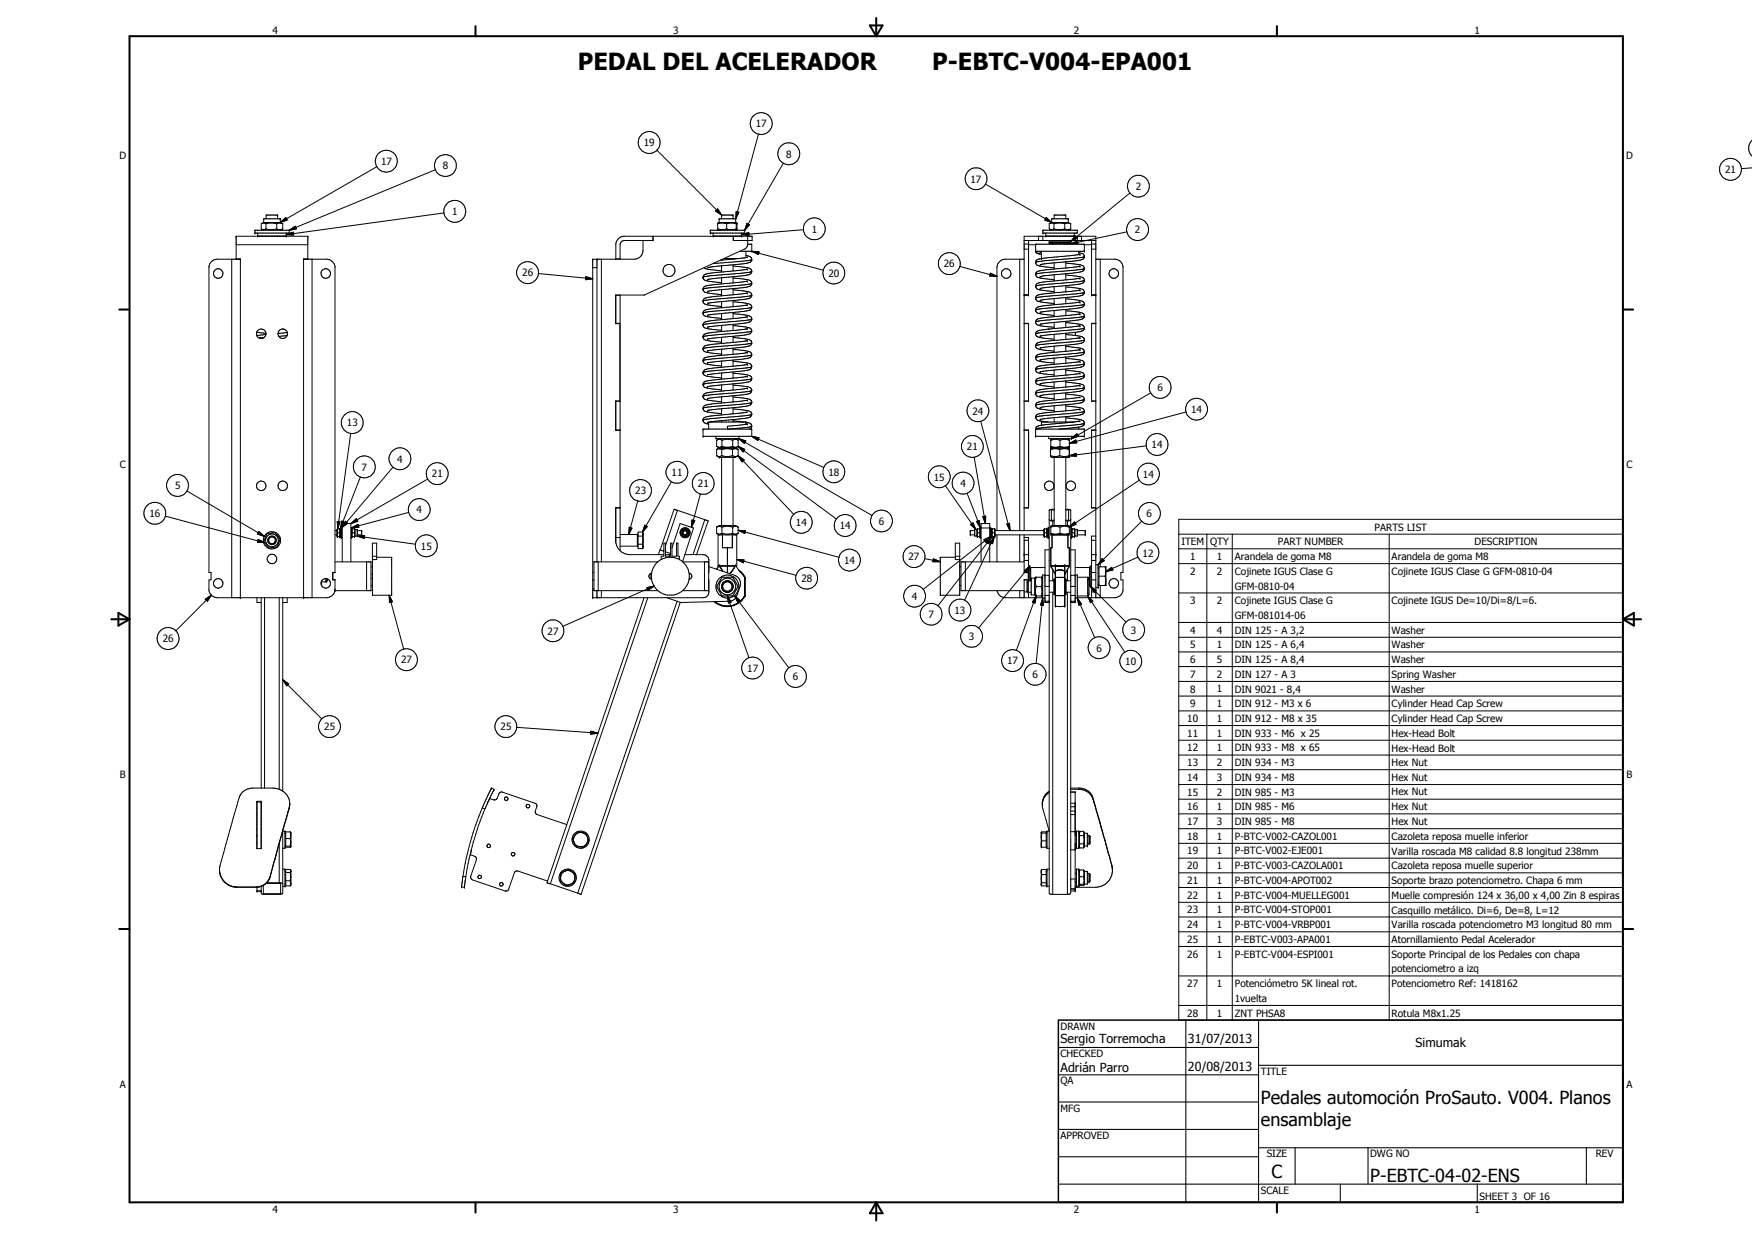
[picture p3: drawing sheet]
<svg xmlns="http://www.w3.org/2000/svg" width="420mm" height="297mm" viewBox="0 0 420 297" stroke-linecap="round" stroke-linejoin="round" font-family="sans-serif">
<defs><g id="words">
<g font-size="5.7">
<text x="138.6" y="16.7">PEDAL DEL ACELERADOR</text>
<text x="223.6" y="16.7">P-EBTC-V004-EPA001</text>
</g>
<g font-size="4.3">
<text x="302.4" y="264.8">Pedales automoción ProSauto. V004. Planos</text>
<text x="302.4" y="269.9">ensamblaje</text>
<text x="304.9" y="282.4">C</text>
<text x="328.6" y="283.3">P-EBTC-04-02-ENS</text>
</g>
<g font-size="3">
<text x="254.3" y="250">Sergio Torremocha</text>
<text x="284.9" y="250.1">31/07/2013</text>
<text x="339.5" y="251.1">Simumak</text>
<text x="254.3" y="257.1">Adrián Parro</text>
<text x="284.9" y="256.7">20/08/2013</text>
</g>
<g font-size="2.4">
<text x="65.4" y="8">4</text>
<text x="161.4" y="8">3</text>
<text x="257.5" y="8">2</text>
<text x="353.6" y="8">1</text>
<text x="154.4" y="35.1">19</text>
<text x="181.3" y="30.5">17</text>
<text x="28.7" y="38">D</text>
<text x="91.4" y="39.5">17</text>
<text x="106.2" y="40.6">8</text>
<text x="188.5" y="37.8">8</text>
<text x="390" y="38">D</text>
<text x="413.7" y="41.5">21</text>
<text x="232.8" y="43.8">17</text>
<text x="272.4" y="45.6">2</text>
<text x="108.4" y="51.6">1</text>
<text x="194.7" y="55.8">1</text>
<text x="272.1" y="56">2</text>
<text x="226.3" y="64.1">26</text>
<text x="125.3" y="66.3">26</text>
<text x="198.7" y="66.4">20</text>
<text x="277.6" y="93.8">6</text>
<text x="233.2" y="99.4">24</text>
<text x="285.7" y="99">14</text>
<text x="83.2" y="102.2">13</text>
<text x="231.9" y="107.9">21</text>
<text x="276.2" y="107.5">14</text>
<text x="28.8" y="112.2">C</text>
<text x="86.7" y="112.8">7</text>
<text x="95.3" y="110.9">4</text>
<text x="390" y="112.2">C</text>
<text x="42" y="117.3">5</text>
<text x="103.6" y="114.5">21</text>
<text x="152.3" y="118.5">23</text>
<text x="161" y="114.1">11</text>
<text x="167.4" y="116.8">21</text>
<text x="198.7" y="114">18</text>
<text x="223.9" y="115.2">15</text>
<text x="230.3" y="116.7">4</text>
<text x="274.1" y="114.6">14</text>
<text x="35.8" y="124">16</text>
<text x="99.9" y="123.1">4</text>
<text x="210.7" y="125.9">6</text>
<text x="275" y="124">6</text>
<text x="101" y="131.7">15</text>
<text x="190.9" y="126.2">14</text>
<text x="201.4" y="126.9">14</text>
<text x="283.3" y="130.7">ITEM</text>
<text x="290.2" y="130.7">QTY</text>
<text x="306.5" y="130.7">PART NUMBER</text>
<text x="329.6" y="127.2">PARTS LIST</text>
<text x="353.6" y="130.7">DESCRIPTION</text>
<text x="202.4" y="135.2">14</text>
<text x="217.9" y="134.4">27</text>
<text x="274" y="133.4">12</text>
<text x="285.4" y="134.2">1</text>
<text x="285.4" y="137.8">2</text>
<text x="291.8" y="134.2">1</text>
<text x="291.8" y="137.8">2</text>
<text x="296.1" y="134.3">Arandela de goma M8</text>
<text x="296.1" y="137.8">Cojinete IGUS Clase G</text>
<text x="333.7" y="134.3">Arandela de goma M8</text>
<text x="333.7" y="137.8">Cojinete IGUS Clase G GFM-0810-04</text>
<text x="192.2" y="139.6">28</text>
<text x="218.7" y="143.8">4</text>
<text x="296.1" y="141.4">GFM-0810-04</text>
<text x="222.7" y="148.2">7</text>
<text x="228.9" y="147.2">13</text>
<text x="285.4" y="144.9">3</text>
<text x="291.8" y="144.9">2</text>
<text x="296.1" y="144.9">Cojinete IGUS Clase G</text>
<text x="296.1" y="148.4">GFM-081014-06</text>
<text x="333.7" y="144.9">Cojinete IGUS De=10/Di=8/L=6.</text>
<text x="39" y="154">26</text>
<text x="131.3" y="152.1">27</text>
<text x="232.4" y="153.5">3</text>
<text x="271.2" y="151.9">3</text>
<text x="285.4" y="151.9">4</text>
<text x="285.4" y="155.4">5</text>
<text x="291.8" y="151.9">4</text>
<text x="291.8" y="155.4">1</text>
<text x="296.1" y="151.9">DIN 125 - A 3,2</text>
<text x="296.1" y="155.4">DIN 125 - A 6,4</text>
<text x="333.7" y="151.9">Washer</text>
<text x="333.7" y="155.4">Washer</text>
<text x="96.2" y="159">27</text>
<text x="179.2" y="161">17</text>
<text x="241.5" y="159.3">17</text>
<text x="262.9" y="156.2">6</text>
<text x="269.9" y="159.4">10</text>
<text x="285.4" y="159">6</text>
<text x="291.8" y="158.9">5</text>
<text x="296.1" y="159">DIN 125 - A 8,4</text>
<text x="333.7" y="159">Washer</text>
<text x="190.1" y="163.1">6</text>
<text x="247.6" y="162.6">6</text>
<text x="285.4" y="162.5">7</text>
<text x="285.4" y="166">8</text>
<text x="291.8" y="162.5">2</text>
<text x="291.8" y="166">1</text>
<text x="296.1" y="162.5">DIN 127 - A 3</text>
<text x="296.1" y="166">DIN 9021 - 8,4</text>
<text x="333.7" y="162.5">Spring Washer</text>
<text x="333.7" y="166">Washer</text>
<text x="284.7" y="173.1">10</text>
<text x="285.4" y="169.5">9</text>
<text x="291.8" y="169.5">1</text>
<text x="291.8" y="173.1">1</text>
<text x="296.1" y="169.5">DIN 912 - M3 x 6</text>
<text x="296.1" y="173.1">DIN 912 - M8 x 35</text>
<text x="333.7" y="169.6">Cylinder Head Cap Screw</text>
<text x="333.7" y="173.1">Cylinder Head Cap Screw</text>
<text x="77.7" y="175.1">25</text>
<text x="120" y="175.1">25</text>
<text x="284.7" y="176.6">11</text>
<text x="291.8" y="176.6">1</text>
<text x="296.1" y="176.6">DIN 933 - M6 x 25</text>
<text x="333.7" y="176.7">Hex-Head Bolt</text>
<text x="284.7" y="180.1">12</text>
<text x="284.7" y="183.7">13</text>
<text x="291.8" y="180.1">1</text>
<text x="291.8" y="183.7">2</text>
<text x="296.1" y="180.1">DIN 933 - M8 x 65</text>
<text x="296.1" y="183.7">DIN 934 - M3</text>
<text x="333.7" y="180.2">Hex-Head Bolt</text>
<text x="333.7" y="183.6">Hex Nut</text>
<text x="28.8" y="186.5">B</text>
<text x="284.7" y="187.2">14</text>
<text x="284.7" y="190.8">15</text>
<text x="291.8" y="187.2">3</text>
<text x="291.8" y="190.8">2</text>
<text x="296.1" y="187.2">DIN 934 - M8</text>
<text x="296.1" y="190.8">DIN 985 - M3</text>
<text x="333.7" y="187.2">Hex Nut</text>
<text x="333.7" y="190.7">Hex Nut</text>
<text x="390.1" y="186.5">B</text>
<text x="284.7" y="194.3">16</text>
<text x="284.7" y="197.8">17</text>
<text x="291.8" y="194.3">1</text>
<text x="291.8" y="197.8">3</text>
<text x="296.1" y="194.3">DIN 985 - M6</text>
<text x="296.1" y="197.8">DIN 985 - M8</text>
<text x="333.7" y="194.2">Hex Nut</text>
<text x="333.7" y="197.8">Hex Nut</text>
<text x="284.7" y="201.3">18</text>
<text x="291.8" y="201.3">1</text>
<text x="296.1" y="201.3">P-BTC-V002-CAZOL001</text>
<text x="333.7" y="201.3">Cazoleta reposa muelle inferior</text>
<text x="284.7" y="204.9">19</text>
<text x="284.7" y="208.4">20</text>
<text x="291.8" y="204.9">1</text>
<text x="291.8" y="208.4">1</text>
<text x="296.1" y="204.9">P-BTC-V002-EJE001</text>
<text x="296.1" y="208.4">P-BTC-V003-CAZOLA001</text>
<text x="333.7" y="204.9">Varilla roscada M8 calidad 8.8 longitud 238mm</text>
<text x="333.7" y="208.4">Cazoleta reposa muelle superior</text>
<text x="284.7" y="211.9">21</text>
<text x="284.7" y="215.4">22</text>
<text x="291.8" y="211.9">1</text>
<text x="291.8" y="215.4">1</text>
<text x="296.1" y="211.9">P-BTC-V004-APOT002</text>
<text x="296.1" y="215.4">P-BTC-V004-MUELLEG001</text>
<text x="333.7" y="212">Soporte brazo potenciometro. Chapa 6 mm</text>
<text x="333.7" y="215.6">Muelle compresión 124 x 36,00 x 4,00 Zin 8 espiras</text>
<text x="284.7" y="219">23</text>
<text x="291.8" y="219">1</text>
<text x="296.1" y="219">P-BTC-V004-STOP001</text>
<text x="333.7" y="219.1">Casquillo metálico. Di=6, De=8, L=12</text>
<text x="284.7" y="222.5">24</text>
<text x="284.7" y="226.1">25</text>
<text x="291.8" y="222.5">1</text>
<text x="291.8" y="226.1">1</text>
<text x="296.1" y="222.5">P-BTC-V004-VRBP001</text>
<text x="296.1" y="226.1">P-EBTC-V003-APA001</text>
<text x="333.7" y="222.5">Varilla roscada potenciometro M3 longitud 80 mm</text>
<text x="333.7" y="226.1">Atornillamiento Pedal Acelerador</text>
<text x="284.7" y="229.6">26</text>
<text x="291.8" y="229.6">1</text>
<text x="296.1" y="229.6">P-EBTC-V004-ESPI001</text>
<text x="333.7" y="229.6">Soporte Principal de los Pedales con chapa</text>
<text x="333.7" y="233.1">potenciometro a izq</text>
<text x="284.7" y="236.6">27</text>
<text x="291.8" y="236.6">1</text>
<text x="296.1" y="236.7">Potenciómetro 5K lineal rot.</text>
<text x="333.7" y="236.6">Potenciometro Ref: 1418162</text>
<text x="284.7" y="243.7">28</text>
<text x="291.8" y="243.7">1</text>
<text x="296.1" y="240.3">1vuelta</text>
<text x="296.1" y="243.7">ZNT PHSA8</text>
<text x="333.7" y="243.7">Rotula M8x1.25</text>
<text x="254.3" y="246.8">DRAWN</text>
<text x="254.3" y="253.4">CHECKED</text>
<text x="302.4" y="257.7">TITLE</text>
<text x="28.8" y="260.7">A</text>
<text x="254.3" y="260">QA</text>
<text x="390" y="260.7">A</text>
<text x="254.3" y="266.5">MFG</text>
<text x="254.3" y="273.1">APPROVED</text>
<text x="303.8" y="277.5">SIZE</text>
<text x="328.6" y="277.5">DWG NO</text>
<text x="382.7" y="277.4">REV</text>
<text x="302.4" y="286.2">SCALE</text>
<text x="354.8" y="287.7">SHEET 3 OF 16</text>
<text x="65.4" y="290.7">4</text>
<text x="161.4" y="290.7">3</text>
<text x="257.5" y="290.7">2</text>
<text x="353.6" y="290.7">1</text>
</g>
</g></defs>
<g fill="none" stroke="#000" stroke-width=".24">
<path d="M90.4 40l-23.2 13.3M157.5 36l15.5 15.6M181.9 32.1l-5.5 20.4M187.9 39.1l-9.3 16.1M420.2 33.6a2.61 2.61 0 0 0 0 3.9M56.6 56.6h.1M56.6 56.6v5.5M56.6 58.7h17.2M56.6 56.6h17.2M61.1 55.2h.1M61.1 55.9h.1M61.1 55.2h8.3"/>
<path d="M61.1 55.2v.7M61.8 56.6h.1M61.8 56.6h6.9M61.8 55.9v.7M62.7 53.6l.6-.1 .5 .1M62.7 54.9l.5 .3M63.2 53.3l-.6 .3 .1 1.3M63.2 53.3h4M63.8 53.6v1.3M63.8 53.6l1-.1 1.6 .1M63.8 54.9l-.6 .2-.5-.2M63.8 54.9l1.3 .2 1.3-.2"/>
<path d="M63.8 56.6h.1M66.4 53.6v1.3M66.4 54.9l.7 .2 .6-.2M66.6 51.6h.1M66.6 51.6h-2.8v.9M66.6 51.6v.9M66.6 56.6h.1M67.2 53.3l1.3-1.1 .4 .5zM67.2 52.5h.1M67.2 53.3h.1M67.2 53.3l.6 .3-.1 1.3M67.2 52.5h-4v.8"/>
<path d="M67.2 52.5v.8M67.7 53.6l-.8-.1-.5 .1M67.7 54.9l-.5 .3M68.7 56.3l1.6-.6 .1 .6zM68.7 56.6h.1M68.7 55.9v.7M69.4 55.2l1.4-1 .3 .7zM69.4 55.2v.7h-8.3M73.8 56.6h.1M73.8 56.6v5.5M104.4 40.7l-35 14.5M106.5 51.1l-37.8 5.2"/>
<path d="M154.2 57.7v2.4a2.14 2.14 0 0 1-2.1 2h-10M156.6 56.6v1.1h-6.8l-.6 .1-.5 .9v3.4M170.3 55.2h.1M170.3 55.9h.1M170.3 55.2h8.3M170.3 55.2v.7M171 56.6h.1M171 56.6h6.9M171 55.9v.7M171.6 50.6l.5-.5 .9 1.5zM172.1 50.1l.9 1.5-1.4-1zM172.1 53.6l.8-.1 1.4 .1"/>
<path d="M172.1 54.9l1.1 .2 1.1-.2M172.1 54.9l.1 .1M172.1 53.6v1.3M172.2 55h.1M172.2 53.5h.1M172.2 53.5l-.1 .1M172.2 55l.3 .2M172.5 52.5h.1M172.5 53.3h.1M172.5 52.5h3.9M172.5 53.3h3.9M172.5 52.5v.8"/>
<path d="M172.5 53.3l-.3 .2M173 51.6h2.8M173 51.6v.9M173 56.6h.1M174.3 53.6l.9-.1 1.4 .1M174.3 54.9l1.1 .2 1.2-.2M174.3 53.6v1.3M175.8 51.6h.1M175.8 51.6v.9M175.8 56.6h.1M175.8 56.6v1.1h4.6v-1.1h-30.9a2.1 2.1 0 0 0-1.8 1.8v3.7M175.9 56.6v1.1"/>
<path d="M176.4 52.5h.1M176.4 53.3h.1M176.4 52.5v.8M176.4 53.3l.3 .2M176.6 50.7l.6 .2-.8 1.6zM176.6 54.9v.1M176.6 53.6v1.3M176.6 53.6h.1M176.6 55l.1 .1M176.7 53.5h.1M176.7 53.5l-.1 .1M176.7 53.5v1.5h-.1"/>
<path d="M176.7 55.1l-.3 .1M176.7 55v.1M176.7 53.6h.1M177.9 56.3l1.7-.5v.6zM177.9 56.6h.1M177.9 55.9v.7M178.6 55.2v.7h-8.3M179.1 53.6l.6 .3-1.1 1.3zM179.3 56.6v2.1l-.6 .9-24.2 11.1h-6.8l-.1 6.9h1.1M179.3 58.5h1v1.7M192.7 55.1l-14.8 1.2M236.3 44.2l15.9 9.1"/>
<path d="M245.6 57.7h17.2M245.6 59.7h1.1M245.6 58.5h1.1M246.7 58.7h1.7M246.7 57.7v13.1h-1.1M248.4 58.5h.1M248.4 58.5h11.6M248.4 58.5v1.7M249 56.6v1.1M250.1 55.2h.1M250.1 55.9h.1M250.1 55.2h8.2v.7h-8.2"/>
<path d="M250.1 55.2v.7M250.1 56.6v1.1M250.8 56.6h.1M250.8 56.6h6.8M250.8 55.9v.7M250.9 52.2l1.3 1.1-1.6-.6zM251.6 58.1h5.2M251.7 54.9l.5 .3M252.2 53.3h4M252.2 53.3l-.5 .3M252.3 58.4l.1 .1M252.4 58.5h.1"/>
<path d="M252.5 57.7h-.1M252.6 53.6l-.6-.1-.4 .1v1.3l.6 .2 .6-.2M252.6 53.6h.1M252.7 53.6h.1M252.8 53.6l1-.1 1.5 .1M252.8 54.9l1.2 .2 1.3-.2M252.8 53.6v1.3M252.8 52.5v-.9h2.8v.9M252.8 56.6h.1M255.3 54.9l.8 .2 .6-.2M255.3 53.6v1.3M255.6 56.6h.1"/>
<path d="M255.9 57.7h.2M256.1 58.4l-.2 .1M256.2 52.5h.1M256.2 53.3h.1M256.2 52.5h-4v.8M256.2 53.3l.6 .3-.1 1.3M256.2 52.5v.8M256.7 53.6l-.8-.1-.6 .1M256.7 54.9l-.5 .3M256.8 58.4l1.6-.7 .1 .7zM257.2 58.3l-.4 .1M257.4 57.6l.9-.5-.4-.5-.9 1.1"/>
<path d="M257.6 56.6h.1M257.6 55.9v.7M257.8 58l.6-.3 .1 .7h-6.9v-.7h5.2v.7M257.9 56.6l.4 .5-1.5 .8zM258.3 56.6v1.1M259.4 56.6h.1M259.4 57.7h.1M259.4 56.6v1.1M260 58.5h.1M260 58.7h1.8M260 58.5v1.7M261.8 57.7v13.1h1"/>
<path d="M261.8 59.7h1M261.8 58.5h1M270.2 55.6l-12.8 2.7M271 46.3l-13.9 11.4M420.2 40.2l-2.6 .2M55.6 62.1v81.2M56.6 62.1h1v81.2M57.6 62.1h.1M57.6 62.1h-5.7a2.04 2.04 0 0 0-1.8 1.8v73.3h.5v1.8h-.5v2.5l.3 .8 .3 .4M61.5 79.7l2.3 .2M67.8 78.9a1.14 1.14 0 0 1 1 1.6 1.14 1.14 0 0 1-2 .1M67.8 78.9a1.2 1.2 0 0 0-1 1.7"/>
<path d="M67.8 78.9h.3M68.9 79.7l-2.2 .2M72.8 62.1h.1M72.8 62.1h5.8a2.1 2.1 0 0 1 1.7 1.8v73.4h-.5v1.7h.5v2.6M73.8 62.1h-1v81.2M74.8 62.1v81.2M129.1 65.6l13 1.2M140.5 66.3l1.6 .5-1.7 .3zM142.1 62.1h.1M142.1 62.1v81.2M142.1 64.2h1.1M143.2 62.1h.1"/>
<path d="M143.2 62.1v72.6M144.2 62.1v72.6M147.7 62.1h1M147.7 77.5h1M147.7 70.8h1M148.7 70.7v61.3M168.6 77.9h.1M168.6 75.1h.1M168.6 72.2h.1M168.6 69.3h.1M168.6 66.5h.1M168.8 64.2l1.1 .4 3.1 .3"/>
<path d="M169.7 67h.1M169.7 69.9h.1M169.7 72.7h.1M169.7 75.6h.1M169.7 78.4h.1M169.7 64.1v.1M173 62.4h-.2M173 62.2v.2M173 63.8v1.4M173 66.6v1.5M173 69.5v1.4M173 72.3v1.5"/>
<path d="M173 75.1v1.5M173 78v1.5M175.8 63.5l-6.1 .7M175.8 63.8h.4a10.7 10.7 0 0 1 3.9 .8 1.04 1.04 0 0 1-.1 1.1 1.04 1.04 0 0 1-1.1 .3l-9.2 1M175.8 62v.1M175.8 63.5v1.4M175.8 66.3v1.5M175.8 69.2v1.5M175.8 72.1v1.4M175.8 74.9v1.5M175.8 77.8v1.4M175.8 66.6l.7 .1a8.9 8.9 0 0 1 3.6 .7l.2 .5"/>
<path d="M175.8 69.5l3.6 .4 .7 .4 .2 .5M175.8 72.3l.4 .1a10.7 10.7 0 0 1 3.9 .8l.2 .5M175.8 75.2l.7 .1a8.9 8.9 0 0 1 3.6 .7l.2 .5M175.8 78.1h.4a10.7 10.7 0 0 1 3.9 .8l.2 .5M176.7 62l-3.7 .4M177.1 62h-.2M177.4 60.2h2.9M178.9 61.3h.3a.9 .9 0 0 1 1.1 1 .9 .9 0 0 1-1.1 .8l-3.4 .4M178.9 60.2v1.6M178.9 61.8l-1.5 .2h-3.7M179.1 61.7l-.2 .1M179.2 78.8l-2 .3-5.1 .4a6.7 6.7 0 0 0-3.4 .8 .96 .96 0 0 0 1 1.4l3.3 .3"/>
<path d="M179.2 70.2l-8 .9a3 3 0 0 0-2.6 .9 1.23 1.23 0 0 0 1.6 1.2l2.8 .3M179.2 67.4l-9.4 1.1a.93 .93 0 0 0-1.2 .8 .93 .93 0 0 0 1.1 .9l3.3 .4M179.2 73.1l-9.4 1.1a.93 .93 0 0 0-1.2 .8 .93 .93 0 0 0 1.1 .9l3.3 .4M179.2 75.9l-7.1 .8a6.7 6.7 0 0 0-3.4 .8 .92 .92 0 0 0 .1 .9 .92 .92 0 0 0 .9 .4l3.3 .4M179.2 78.8h.1M179.2 75.9h.1M179.2 73.1h.1M179.2 70.2h.1M179.2 67.4h.1M179.2 64.5h.1M179.2 64.5l-8 .9a3 3 0 0 0-2.6 .9 1.23 1.23 0 0 0 1.6 1.1l2.8 .4M180.1 76.6h.1"/>
<path d="M180.2 79.4l-.1 .1M180.2 65.2h-.1M180.2 73.7h.1M180.3 60.2l1.7 .2-.1 .6zM180.3 60.2h.1M180.3 76.5h.1M180.3 70.8h.1M180.3 67.9h.1M180.3 65.1h.1M180.3 62.2h.1M180.3 79.4a1.33 1.33 0 0 1-1.4 .9l-9.2 1M180.3 79.4l-2.2 .4-8.2 .6-1.3 .3"/>
<path d="M180.3 76.5l-1.5 .3-8.3 .7-1.9 .4M180.3 76.5a1.65 1.65 0 0 1-1.8 1l-8.8 .9M180.3 65.1l-1.2 .3-8.6 .7-1.9 .4M180.3 67.9l-1.9 .4-7.2 .6-2.6 .4M180.3 70.8l-2.6 .4-7.2 .6-1.9 .3M180.3 73.7l-3.4 .5-7 .5-1.3 .3M180.3 73.7a1.22 1.22 0 0 1-1.4 .8l-9.2 1.1M180.3 70.8a1.43 1.43 0 0 1-1.6 1l-9 .9M180.3 67.9a.92 .92 0 0 1-.9 .8l-9.7 1.2M180.3 62.2l-1.9 .4-7.4 .6M180.3 60.2l17.1 4.6M230.2 63.9l8.9 2.4"/>
<path d="M237.5 65.5l1.6 .8-1.8-.1zM244.5 62.1v65.1M245.6 70.7h.1M245.6 62.1h-4.7a2.1 2.1 0 0 0-1.8 1.8v63.3M245.6 77.5h1.1v18.6h-1.1M245.6 77.6h1.1M245.6 70.7h1.1M246.7 70.7h.1M248.4 60.2h.1M248.4 74.3h.1M248.4 68.6h.1M248.4 62.9h.1"/>
<path d="M248.4 60.2h11.6M248.4 60.2l.2 .4M248.4 77.1h.1M248.4 60.4l.3 .2M248.5 62.8l-.1 .1M248.5 62.8h.1M248.6 60.6l1.2 .4M249.5 63.5h.1M249.5 66.3h.1M249.5 69.2h.1M249.5 72h.1M249.5 74.8h.1"/>
<path d="M249.5 77.7h.1M249.5 74.8v.1M249.7 60.2a.68 .68 0 0 1-1 .4M249.8 62h.1M249.8 62h-.2a.92 .92 0 0 0-1.1 .5 .92 .92 0 0 0 .3 1.1l.9 .3 3.1 .3M249.8 60.2v1.8M251.7 78.9h-.3M252.8 63v1.5M252.8 65.9v1.5M252.8 68.7v1.5M252.8 71.6v1.5M252.8 74.4v1.5"/>
<path d="M252.8 77.3v1.5M255.6 77.3l3.1 .4a1.09 1.09 0 0 1 1.3 1.3l-.3 .2-.8 .3-9.4 1.1M255.6 74.5h.3a9.4 9.4 0 0 1 4 .8 .95 .95 0 0 1-.1 1 .95 .95 0 0 1-.9 .4l-9.4 1M255.6 68.8h.6a8 8 0 0 1 3.7 .8 .98 .98 0 0 1-1 1.4l-9.4 1M255.6 62.8l-6.1 .7M255.6 63.1l3.1 .3a1.09 1.09 0 0 1 1.3 1.3l-.3 .3-.8 .3-9.4 1M255.6 65.9a12 12 0 0 1 4.3 .8 .95 .95 0 0 1-.1 1 .95 .95 0 0 1-.9 .4l-9.4 1.1M255.6 71.6l.3 .1a10.2 10.2 0 0 1 4 .7 .94 .94 0 0 1-.1 1.1 .94 .94 0 0 1-.9 .3l-9.4 1M255.6 62.8v1.5M255.6 65.6v1.5M255.6 68.5v1.5M255.6 71.3v1.5"/>
<path d="M255.6 74.2v1.5M255.6 77v1.5M255.6 79.9v1.5M255.7 79.9v.3M257.9 79.7l-.1 .7M258.7 60.6l.5 .1a.83 .83 0 0 1 .9 .9 .83 .83 0 0 1-1 .8l-3.5 .4M258.7 60.2v.8M259 78.1h.1M259 75.2h.1M259 72.4h.1M259 69.5h.1M259 66.7h.1"/>
<path d="M259 63.8h.1M259 61h.1M259 63.8l-9.4 1.1a.88 .88 0 0 0-1.2 .6 .88 .88 0 0 0 .8 1.1l3.6 .5M259 78.1l-9.4 1.1a.89 .89 0 0 0-1.2 .7 .89 .89 0 0 0 1 1l3.4 .4M259 75.2l-9.4 1.1a.93 .93 0 0 0-1.1 .4 .93 .93 0 0 0 .2 1.2l1 .2 3.1 .4M259 61l-9.2 1M259 69.5l-9.6 1.1a.86 .86 0 0 0-1.1 .8 .86 .86 0 0 0 .9 .9l3.6 .5M259 72.4l-9.6 1a.88 .88 0 0 0-1 .9 .88 .88 0 0 0 1 .9l3.4 .4M259 66.7l-6.7 .7a6.7 6.7 0 0 0-3.8 .8 1.01 1.01 0 0 0 .2 1.1 1.01 1.01 0 0 0 1 .3l3.1 .3M259.6 79.3h.1M259.9 73l-2.7 .4-7.1 .6-1.7 .3M259.9 67.3l-1.4 .3-9 .7-1.1 .3"/>
<path d="M259.9 75.9h.1M259.9 73h.1M259.9 67.3h.1M259.9 61.6h.1M260 75.8l-1.9 .4-8.6 .7-1.1 .3M260 73h-.1M260 60.2h.1M260 78.7h.1M260 75.8h.1M260 72.9h.1M260 70.1h.1M260 67.2h.1"/>
<path d="M260 64.4h.1M260 61.5h.1M260 61.5l-1.5 .3-8.2 .7-1.8 .3M260 64.4l-.9 .2-9 .8-1.7 .3M260 78.7l-1.7 .3-8.2 .7-1.7 .3M260 70.1l-2.1 .4-7.2 .5-2.3 .5M260 67.2l-.1 .1M261.8 70.7h.1M261.8 77.6h1M261.8 70.7h1M262.8 70.7h.1M262.8 62.1h4.7a1.98 1.98 0 0 1 1.8 1.8v73.3h-.5v1.8h.5l-.1 3a2 2 0 0 1-1.7 1.3h-9.2"/>
<path d="M262.8 77.5h-1v18.6h1M263.9 62.1v73.8M63.3 80.9l-1.2 .1M63.8 80.1a1.15 1.15 0 0 1-1 1 1.15 1.15 0 0 1-1.2-.7M63.8 80.1a1.14 1.14 0 0 0-1.3-1.2 1.14 1.14 0 0 0-.9 1.5M63.8 80.2l-2.2 .2M68.9 80.4l-2.1 .2M148.7 96.2l-1-.1-.1 7.1h1.1M168.6 95h.1M168.6 89.3h.1M168.6 83.6h.1M168.6 80.7h.1"/>
<path d="M168.7 92.1h-.1M169.7 81.3h.1M169.7 84.2h.1M169.7 87h.1M169.7 92.7h.1M169.7 95.5h.1M169.7 98.4h.1M173 80.9v1.4M173 83.7v1.5M173 86.6v1.5M173 89.4v1.5M173 92.3v1.5"/>
<path d="M173 95.1v1.5M173 98v1.5M173 99.5l-.8 .1a7.6 7.6 0 0 0-3.5 .7 .95 .95 0 0 0 .1 1 .95 .95 0 0 0 1 .3l.2 .1M175.8 80.9l.7 .1a8.9 8.9 0 0 1 3.6 .7l.2 .5M175.8 80.6v1.5M175.8 83.5v1.5M175.8 86.3v1.5M175.8 89.2v1.5M175.8 92v1.5M175.8 94.9v1.5M175.8 97.7v1.5M175.8 83.8l1 .1a7.1 7.1 0 0 1 3.3 .7l.2 .5"/>
<path d="M175.8 86.6l.7 .1a6.9 6.9 0 0 1 3.7 .8l.1 .4M175.8 89.5l1.3 .1a5 5 0 0 1 3.1 .7l.1 .5M175.8 92.3l.7 .1a8 8 0 0 1 3.6 .7l.2 .5M175.8 95.2h.7a8.9 8.9 0 0 1 3.6 .8 .82 .82 0 0 1 .1 .9 .82 .82 0 0 1-.8 .4l-9.7 1.1M175.8 98l1.3 .2a5 5 0 0 1 3.1 .7l.1 .5M179.2 95.9l-6.4 .7a8.1 8.1 0 0 0-4.1 .9 1 1 0 0 0 .2 1 1 1 0 0 0 1.1 .3l3 .4M179.2 81.7l-9.6 1a.91 .91 0 0 0-1 1 .91 .91 0 0 0 1.1 .8l3.3 .4M179.2 84.5l-9.4 1.1a.94 .94 0 0 0-1 .4 .94 .94 0 0 0 .1 1.1l1.1 .3 3 .4M179.2 90.2l-9.6 1.1a.88 .88 0 0 0-1 .9 .88 .88 0 0 0 1 .8l3.4 .5M179.2 95.9h.1M179.2 93.1h.1M179.2 90.2h.1"/>
<path d="M179.2 87.4h.1M179.2 84.5h.1M179.2 81.7h.1M179.2 93.1l-6.1 .7a11.4 11.4 0 0 0-4.3 .7 .91 .91 0 0 0 0 1 .91 .91 0 0 0 .9 .4l3.3 .4M179.2 87.4l-9.6 1a.91 .91 0 0 0-1 1 .91 .91 0 0 0 1.1 .8l3.3 .4M179.2 98.8l-6.2 .7M180.1 96.6h.1M180.1 90.8h.1M180.2 99.4h.1M180.2 96.5h.1M180.2 90.8h.1M180.2 96.5l-1.1 .3-9 .7-1.5 .3"/>
<path d="M180.2 99.4l-1.6 .3-8.3 .7-1.7 .3M180.2 87.9v.1M180.2 90.8l-1.1 .3-8.1 .6-2.4 .4M180.2 88l-2.8 .4-7.1 .5-1.7 .4M180.2 87.9h.1M180.3 82.2h.1M180.3 99.4a2.06 2.06 0 0 1-2.1 1l-8.2 .8M180.3 96.5h-.1M180.3 93.6l-1.7 .4-8.3 .7-1.7 .3M180.3 93.6l-.1 .2a1.67 1.67 0 0 1-1.7 .8l-8.8 .9M180.3 82.2l-1.5 .3-7.1 .6-3.1 .5M180.3 85.1l-2.2 .4-7.1 .5-2.4 .4"/>
<path d="M180.3 90.8a1.69 1.69 0 0 1-1.8 .9l-8.8 1M180.3 87.9l-.1 .2a1.22 1.22 0 0 1-1.3 .7l-9.2 1.1M180.3 85.1a1.74 1.74 0 0 1-1.8 .9l-8.8 1M180.3 82.2a1.65 1.65 0 0 1-1.8 1l-8.8 1M248.5 97.1l-.1 .1M248.5 97.1h.1M248.5 91.4h-.1M248.5 91.4h.1M248.5 88.5l-.1 .1M248.5 88.5h.1M248.5 82.8l-.1 .1M248.5 82.8h.1"/>
<path d="M248.5 94.2l-.1 .1M249.5 80.6h.1M249.5 83.4h.1M249.5 86.3h.1M249.5 89.2h.1M249.5 92h.1M249.5 94.9h.1M249.5 97.7h.1M252.8 80.1v1.5M252.8 83v1.5M252.8 85.9v1.4M252.8 88.7v1.5"/>
<path d="M252.8 91.6v1.4M252.8 94.4v1.5M252.8 97.3v1.5M252.8 98.8h-.3a8.8 8.8 0 0 0-3.9 .7 .85 .85 0 0 0-.1 .9 .85 .85 0 0 0 .9 .5l2 .3M255.6 91.6l2.7 .3a1.83 1.83 0 0 1 1.7 .7 1.13 1.13 0 0 1-1.4 1.3l-7.2 .6-1.9 .4M255.6 80.2a12 12 0 0 1 4.3 .8 .95 .95 0 0 1-.1 1 .95 .95 0 0 1-.9 .4l-9.4 1M255.6 88.8l3.1 .3a1.3 1.3 0 0 1 1.3 .8 1.03 1.03 0 0 1-1.1 1l-9.4 1.1M255.6 97.3a12.8 12.8 0 0 1 4.3 .8 .93 .93 0 0 1-.1 1 .93 .93 0 0 1-.9 .4l-9.4 1.1M255.6 94.5a10.4 10.4 0 0 1 4.3 .7 .93 .93 0 0 1-.1 1.1 .93 .93 0 0 1-.9 .3l-9.4 1.1M255.6 83.1l3.1 .3a1.3 1.3 0 0 1 1.3 .8 1.02 1.02 0 0 1-1.1 1l-9.4 1.1M255.6 85.9l2.7 .3a1.83 1.83 0 0 1 1.7 .7 1.13 1.13 0 0 1-1.4 1.2l-9.1 1.1M255.6 82.8v1.4"/>
<path d="M255.6 85.6v1.5M255.6 88.5v1.5M255.6 91.3v1.5M255.6 94.1v1.6M255.6 97v1.5M255.6 99.9v1.3M259 98.1h.1M259 95.2h.1M259 92.4h.1M259 89.5h.1M259 86.7h.1M259 83.8h.1"/>
<path d="M259 80.9h.1M259 83.8l-9.2 1a.98 .98 0 0 0-1.2 .4 .98 .98 0 0 0 .1 1.2l1.2 .3 2.9 .3M259 80.9l-9.4 1.1a.93 .93 0 0 0-1 .4 .93 .93 0 0 0 0 1.1l.9 .3 3.3 .4M259 95.2l-7.4 .8a5.9 5.9 0 0 0-3.1 .7 .95 .95 0 0 0 .1 1 .95 .95 0 0 0 .9 .4l3.3 .4M259 89.5l-6.5 .7a10.7 10.7 0 0 0-3.9 .7 .98 .98 0 0 0 0 1.1 .98 .98 0 0 0 1.1 .4l3.1 .4M259 92.4l-7.7 .8a4.7 4.7 0 0 0-2.8 .7 1.03 1.03 0 0 0 1.2 1.3l3.1 .4M259 86.7l-9.4 1a.89 .89 0 0 0-1.1 .5 .89 .89 0 0 0 .5 1.2l3.8 .5M259 98.1l-6.2 .7M259.7 90.7h-.1M259.7 96.4h-.1M259.9 95.9l-11.4 1.2M259.9 81.6h.1"/>
<path d="M259.9 95.8v.1M259.9 93h.1M260 84.4l-1.7 .3-8.2 .7-1.7 .3M260 90.1l-1.7 .3-7.1 .6-2.7 .4M260 87.2l-1.1 .3-8.6 .7-1.8 .3M260 81.5l-1.5 .3-7.8 .7-2.2 .3M260 87.2h.1M260 95.8h-.1M260 95.8h.1M260 90.1h.1M260 81.5h.1M260 98.6h.1"/>
<path d="M260 90h.1M260 84.4h.1M260 98.6l-1.3 .3-8.2 .7-2.1 .4M260 93l-2.3 .3-7.2 .6-2 .3M276 94.2l-19 11M284.4 98.8l-28 7.5M44.9 117.7l18.5 10.9M84.1 103.9l-3 22.3M86.4 114.3l-4.2 10.9M94.2 112l-11.4 13.6M102.6 114.9l-18.5 10.6M147.7 103.1h1"/>
<path d="M161 115.5l-6.9 12.1M168 118.4l-2.2 8M168.6 102.9h.1M168.6 104.6h.1M168.6 100.7h.1M168.6 102.9h11.7v1.7M168.6 104.6h11.7M168.6 102.9v1.7M169.7 101.3h.1M170 101.2v1.7M170 101.2l-.3 .1M170.2 101.2h8.7"/>
<path d="M171.7 104.6v.6h5.5M171.9 107l.5 .2 .7-.2M171.9 105.5v1.5M171.9 107.7v1.6M171.9 105.5a1.05 1.05 0 0 1 1.2 0M171.9 107l.6 .4M171.9 109.3l.4 .2 .8-.2M171.9 107.7l.4-.1 .8 .1M171.9 109.3l.6 .3M172.5 107.4h.1M172.5 109.6h.1M172.5 107.4h3.9"/>
<path d="M172.5 105.2l-.6 .3M172.5 107.4l-.6 .3M173 100.8v.4M173 109.6v16.4M173.1 109.3l1 .2 1.6-.2M173.1 107.7l1-.1 1.6 .1M173.1 107.7v1.6M173.1 105.5v1.5M173.1 107l1 .2 1.6-.2M173.1 105.5a3.9 3.9 0 0 1 2.6 0M175.7 107.7l.5-.1 .8 .1M175.7 109.3l.5 .2 .8-.2"/>
<path d="M175.7 107.7v1.6M175.7 105.5v1.5M175.7 107l.5 .2 .8-.2M175.7 105.5a1.08 1.08 0 0 1 1.3 0M175.8 100.6v.6M175.8 109.6v16.4M175.8 100.9l2.6 .3M176.4 105.2l.6 .3M176.4 107.4l.6 .3M177 107l1.6 .7-.4 .6zM177 109.3l1.5 1-.5 .4zM177 105.5v1.5"/>
<path d="M177 107.7v1.6M177 107l-.6 .4M177 109.3l-.6 .3h-3.9M177 107l23.6 17.4M177 109.3l13.4 14M177.2 105.2l1.6 .5-.3 .6zM177.2 105.2h.1M177.2 104.6v.6M177.2 105.2l31.9 18.4M178.9 101.2h.1M178.9 101.7l-4.5 .5v.7M178.9 101.2v.5"/>
<path d="M178.9 101.2l.5 .1a.93 .93 0 0 1 .9 .9M179.2 101.6h.1M179.2 101.6l-.3 .1M180.2 102.2h.1M180.2 102.2l-5.2 .7M180.3 104.6l1.7 .3-.3 .7zM180.3 102.2h-.1M180.3 102.2l-.2 .5-.3 .2M180.3 104.6l17.3 7.5M226.7 116.5l7.3 10.4M231.9 118.3l3.2 8.2M233.6 109.6l2.7 15.9"/>
<path d="M235.2 101l7 26.2M245.6 103.2h1.1M245.6 103.1h1.1v18.7h-1.1M248.4 102.9h.1M248.4 104.6h.1M248.4 102.9h11.6M248.4 104.6h11.6M248.4 102.6v.1M248.5 102.8h.1M248.5 102.8l-.1 .1M249.5 100.6h.1M249.8 101.2h.1"/>
<path d="M249.8 101.2h7.7M249.8 101.2v.8M251.4 104.6v.6h5.6M252 107.7h.1M252 107.7l1.3-.1 .9 .1M252 107.2h.1M252 105.5h.1M252 105.3h.1M252 107a2.78 2.78 0 0 0 2.2 0M252 105.5a2.78 2.78 0 0 1 2.2 0M252 105.3v1.9M252 107.2l.3 .2"/>
<path d="M252.3 107.4h3.8M252.3 107.4l-.3 .2v1.8l.3 .2h3.8l.3-.1M252.3 105.2l-.3 .1M252.8 100.1v1.1M252.8 109.6v16.4M254.2 109.3l-.9 .2-1.3-.2M254.2 109.3a2.91 2.91 0 0 0 2.2 0M254.2 107.7v1.6M254.2 107a2.91 2.91 0 0 0 2.2 0M254.2 105.5a2.91 2.91 0 0 1 2.2 0M254.2 105.5v1.5M255.6 100.2l3.6 .4a.83 .83 0 0 1 .9 .9 .83 .83 0 0 1-.9 .8l-4.8 .6"/>
<path d="M255.6 109.6v16.4M256.1 105.2l.3 .1M256.1 107.4l.3 .2M256.4 109.3l1.7-.6v.7zM256.4 109.3h.1M256.4 106.3l1.6-.8 .2 .7zM256.4 107.2h.1M256.4 105.3h.1M256.4 105.5h.1M256.4 109.5h.1M256.4 107.6h.1M256.4 107.7h.1"/>
<path d="M256.4 107.7l-1.4-.1-.8 .1M256.4 107.7v1.6M256.4 105.3v1.9M256.4 107.6v1.9M256.4 107.2l-.3 .2M257 105.2l1.3-1.2 .3 .6zM257 105.2h.1M257 104.6v.6M257 101.2l-6.9 .7a1.51 1.51 0 0 0-1.7 .9v1.8M258.7 102.4v.5M259 100.9h.1M259 100.9l-1.8 .3"/>
<path d="M259.9 101.6h.1M260 101.5l-1.9 .4-7.8 .6-1.8 .3M260 102.9h.1M260 104.6h.1M260 101.5h.1M260 102.9v1.7M261.8 103.2h1M262.8 103.1h-1v18.7h1M273.3 115.1l-16.9 11.3M274.9 106.9l-18.5 2.4M39.7 123.7l23.8 6.4M61.9 129.3l1.6 .8-1.7-.1z"/>
<path d="M62 127.4l1.4 1.2-1.6-.6zM64 128l1.9-.3 1.3 1.5-.5 1.4a.56 .56 0 0 1-.8 .6l-1.4 .2-1.2-1.6zM77.1 139.3v.8M77.1 139.5h1.1M78.2 139.5h.1M78.2 138.7v.8M78.4 139.2h.1M78.4 138.8a1.13 1.13 0 0 1 .8 1.4 1.13 1.13 0 0 1-1.5 .7 1.13 1.13 0 0 1-.6-1.6M78.4 138.8h-.6l-.7 .5M78.4 138.8v.4M78.4 139.2l-.2 .3M80.3 137.2h-.5v1.8h.5"/>
<path d="M80.3 134.7h8.7v6.9h-8.7M80.3 128.2h.5M80.3 127.2h.5M80.8 128.5h.1M80.8 127h.1M80.8 127v1.5M80.8 128.5l.1 .2M80.9 125l.7 .1-.6 1.7zM80.9 126.8h.1M80.9 128.7h.1M80.9 128.7h.6M80.9 126.8h.6"/>
<path d="M80.9 126.8l-.1 .2M81 127.7h.4M81 127.7v1M81 126.8v.9M81.1 126.4l-.1 .4M81.4 126.8v.9M81.4 127.7v1M81.5 125.1l-.6-.1 .1 1.8M81.5 126.8h.1M81.5 128.7h.1M81.5 126.8l.1 .2M81.6 126.7h.1"/>
<path d="M81.6 128.8h.1M81.6 126.7h.3M81.6 126.7v2.1M81.6 128.8h.3M81.6 128.5l-.1 .2M81.8 126.2l-.1 .2M81.9 126.3l-.2 .2M81.9 126.5h.1M81.9 128.9h.1M81.9 126.5v2.4M81.9 128.9h.2M81.9 126.5h.2"/>
<path d="M81.9 124.9l.7 .3-1 1.5zM82.3 125.1l-.4-.2v.3M82.7 125.3l.1-.3 .5 .4-.7 .6M82.8 125l.5 .4-1.3 1.1zM84.1 125.5l1.4-1.2 .3 .7zM84.1 125.5h-2v9.2M84.1 125.5v9.2M84.1 128.9h.2M84.1 126.5h.2M84.3 126.5l1.6-.8 .2 .7zM84.3 128.9h.1M84.3 126.5h.1"/>
<path d="M84.3 126.5v2.4M84.3 128.5l.1 .2M84.4 126.8h.1M84.4 128.7h.1M84.4 128.7h.6M84.4 126.8h.6M84.4 126.8l-.1 .1M84.5 127.7v1M84.5 126.8v.9M84.5 127.7h.5M85 126.8v.9M85 127.7v1"/>
<path d="M85 128.7h.1M85 126.8h.1M85 126.8l.1 .1M85.1 126.9h.6v1.6M85.1 126.9v1.6M85.1 128.5h.6M85.1 128.5l-.1 .2M85.7 128.5l1.7-.1-.1 .7zM85.7 128.2h1M85.7 127.2h1M85.7 128.5l13.9 2M86.7 127.2h.1"/>
<path d="M86.7 128.2h.1M86.7 127.2v1M87.9 134.7v6.9M89 137.6h.3M89 138.6h.3M89 135.9h.3M89.3 133.3h1M90.3 133.6h3.6M93.9 133.6h.1M93.9 133.6v9.1h-4.6v-12.5h1v4h-1M98 122.9l-13.7 3.6M142.1 139h.3"/>
<path d="M142.1 137.2h.3M143.5 134.7v6.9M147.6 128.5h.1M147.6 129.9a3.4 3.4 0 0 0 3.1 3.1h8.5M147.7 128.9h1M147.7 121.8h1M148.7 121.7h-1v8.3M148.7 128.1h4.2M148.7 130.9h4.2M150.9 126.4l.6 .2-.7 1.5zM152.9 128.1h.1M152.9 128.1v3h.1"/>
<path d="M152.9 120.1l-2.1 8M153 128.5h1.1M153 130.5h1.1M154.1 127.6l.1 .3M154.1 128.5l.1 .8M154.1 130.5l.1 .4M154.1 127.6l.1 .2M154.1 127.6h-1.1v3.9h1.1M154.2 127.8h.1M154.2 131.2h.1M154.2 127.8v3.4M154.2 131.2l-.1 .3"/>
<path d="M154.2 128.1l-.1 .4M154.2 129.7l-.1 .8M154.2 131.1l-.1 .4M154.6 125.9l.6 .3-1.1 1.4zM156.2 137.6h-.1v1h.1M156.2 137.5a.68 .68 0 0 0-.6 .6 .68 .68 0 0 0 .6 .7M157.8 134.7h-15.4v6.9h15.4M158.6 134.2v-.9h.6v-3.1h.4v3.1h1.2v-3.1h.4v3.1h1.1v-3.1h.3v3.1h.3v.9M159.2 132.2l-.9-.4-.4 1.2M159.2 131.8l-.1 .3M159.6 133h1M159.6 132.3l1.1 .4"/>
<path d="M160.8 132.5l-.3 .8M161.2 131.4l1.9-5.9 3.2 1.1-2.6 8.1M162.5 122.3l-.8-.2-3.4 9.8M162.5 122.3l-2.9 8.6M162.5 122.3l6.5 2.3M163.7 134.7h6.3M163.7 134.7a4.6 4.6 0 0 0-6.4 .5 4.6 4.6 0 0 0 .5 6.4M163.7 126.8h1.1l.2 .3a1.01 1.01 0 0 1-.2 1.6h-1.1l-.2-.4a.93 .93 0 0 1 .1-1.4zM163.7 134.7a4.5 4.5 0 0 1 0 6.9M163.8 127.8v.1M163.8 127.5v.1M163.9 128l.3 .2"/>
<path d="M163.9 127.4v.1M163.9 127.4l-.1 .5 .4 .3M164.2 133h4.4l.7 .1 .5 .5 .2 .5v8.1l-.2 .4-.5 .5-.7 .2h-26.5M164.2 127.2l-.2 .1M164.3 127.2l.4 .2 .1 .5-.2 .2-.4 .1M164.7 127.3l-.5-.1-.3 .2M164.7 127.4l.1 .2M164.8 127.8l-.3 .4M165.3 137.5h.1a.71 .71 0 0 1 .4 1l-.5 .3M165.9 124.7l.7 .1-.8 1.6zM168.9 134.7v6.9M169 124.6l.8 .3-2.8 8.1"/>
<path d="M169 124.6l-2.8 8.4M170 134.7h.1M170 139h.1M170 137.2h.1M170 135.8l6.2 2.1a2.1 2.1 0 0 1 1.3 2.7 4.4 4.4 0 0 1-1.6 3.2l-.8 .3-11.9 .3-3.3-1.1M171.9 127.9l.5 .2 .7-.2M171.9 126.4l.5-.2 .7 .2M171.9 127.9l.6 .3M171.9 126.4v1.5M172.5 126h.1M172.5 135.7h3.8M172.5 135.7v-.2l-.6 .9"/>
<path d="M172.5 135.7l.9 1.3M172.5 126h3.9l.6 .4M172.5 126l-.6 .4M173.1 127.9l1 .2 1.6-.2M173.1 138.4h2.6l.2 .3 1.1 1.9-1.3 2.3h-2.6l-1.2-2.3zM173.1 126.4a3.9 3.9 0 0 1 2.6 0M173.1 126.4v1.5M173.3 128.2v3.1h2.3v-3.1M174.4 131.3v6M175.7 127.9l.5 .2 .8-.2M175.7 126.4l.5-.2 .8 .2M175.7 126.4v1.5"/>
<path d="M176.3 135.5l.4 .2v-7.5h-4.5v7.5h.2M176.3 135.7l-1.3 1.8M176.3 135.5v.2M176.3 135.5l2.3 2.9M176.7 134.1l1.7 .1-.1 .7zM176.7 134.1l14.2 3.8M177 127.1l1.8 .2-.2 .6zM177 127.9l-.6 .3M177 126.4v1.5M177 127.1l24.2 6.5M177.1 136.7l.9 .7 .7 1M178.6 138.4h.1"/>
<path d="M178.6 138.4v4.4M178.7 138.4h.1M178.7 138.4v4.4M221.8 133.9l3.7 .8M223.8 134l1.7 .7h-1.8zM225.5 133.6h.1M225.5 133.6v9.1h4.7v-12.5h-1.1v4h1.1M225.5 133.6h3.6M229.1 133.3h1.1M230.2 135.9h.3M231.5 134.7v6.9M232.7 128.2h.1"/>
<path d="M232.7 127.2h.1M232.7 128.2h1.1M232.7 127.2h1.1M232.7 127.2v1M232.7 125.7l.6-.4 .7 1.6zM234.2 125l.6-.2 .3 1.7zM234.3 126.9h-.5v1.6h.5M234.3 126.9v1.6M234.3 128.5l.1 .2M234.4 128.7h.1M234.4 126.8h.1M234.4 128.7h.6"/>
<path d="M234.4 126.8h.6M234.4 126.8l-.1 .1M234.5 127.7h.4M234.5 126.8v.9M234.5 127.7v1M234.9 127.7v1M234.9 126.8v.9M235 126.8h.1M235 128.7h.1M235 126.8l.1 .1M235.1 126.5h.1M235.1 128.9h.1"/>
<path d="M235.1 128.9h.2M235.1 126.5h2.4M235.1 126.5v2.4M235.1 128.5l-.1 .2M235.3 134.7v-9.2h2.1v9.2M235.7 123.9l.7-.2-.1 1.8zM236 129.4l1.5-.8-1.1 1.4zM236.3 129.6l-14.9 11.7M236.5 129.9l1.3-1.1-.8 1.5zM236.8 129l-.8 .4 .4 .6 .1-.2M236.8 130l-11.9 15.2M237.2 129.9l-.2 .4-.3-.2"/>
<path d="M237.4 128.9h.1M237.5 128.9h.1M237.5 126.5h.1M237.5 126.7h.3M237.5 128.8h.3M237.5 126.5v2.4M237.8 128.8h.1M237.8 126.7h.1M237.8 126.7v2.1M237.8 128.5l.1 .2M237.9 126.8h.1M237.9 128.7h.1"/>
<path d="M237.9 128.7h.6M237.9 126.8h.6M237.9 126.8l-.1 .2M237.9 129.7l-6.6 14.2M238 127.7h.5M238 126.8v.9M238 127.7v1M238.5 128.7l-.5 1.6-.6-.2zM238.5 126.8v.9M238.5 127.7v1M238.5 128.7l-.3 .5M238.5 128.7l-.5 1.6-.4-.1"/>
<path d="M238.5 128.7l-.4 .4M238.5 126.8h.1M238.5 128.7h.1M238.5 126.8l.1 .2M238.6 127h.1M238.6 128.5h.1M238.6 128.2h11.7M238.6 127.2h11.7M238.6 127v1.5M238.6 128.5l-.1 .2M239.1 128.2v6.5M241.5 125.6l.6-.1 .1 1.7z"/>
<path d="M244.5 128.2v6.5M245.6 133h.1M245.6 139h1.1M245.6 137.2h1.1M245.6 127.2v-70.6h17.2v86.7M245.6 128.2v9.1h1v1.7h-1v4.3M245.6 134.7h-15.1v6.9h15.1M245.6 133h1.1M245.6 121.7h1.1M245.6 128.9h1.1v10.3M245.6 134.4h1.1M245.6 129.5h1.1"/>
<path d="M245.6 136.8l1.4-1.1-.8 1.6zM246.6 139.2h.1M246.6 139.2h.7M246.6 139.2v2.8M246.6 139.2l-.3 .3v2.2M246.7 133h.1M246.7 135.7h.3M247 136.3l.2 .1M247 135.7v3.5M247 135.7l-12.3 14.8M248.1 138.6h-.8v4h.8M248.1 138.6v4"/>
<path d="M248.3 138.4h.1M248.3 138.4h1.6M248.3 138.4l-.2 .2M248.5 138.4a3.6 3.6 0 0 0 0 2.2M249.7 138.4a3.6 3.6 0 0 1 0 2.2M249.9 138.4h.1M249.9 138.4l.2 .2M250.3 128.5h.1M250.3 127h.1M250.3 127v1.5M250.3 128.5l.2 .2M250.5 126.8h.1"/>
<path d="M250.5 128.7h.6M250.5 126.8h.6M250.5 126.8l-.2 .2M250.5 128.7h.1M250.5 127.7h.5M250.5 126.8v1.9M250.6 137.8h-.5v5.6M250.6 137.9h1M250.6 136.1h-3.4v3.1M251 126.8l.1 .5-.1 .4M251 127.7l.1 .5-.1 .5M251.1 126.8h.1"/>
<path d="M251.1 128.7h.1M251.1 126.8l.1 .2M251.2 126.7h.1M251.2 128.8h.1M251.2 126.7h.2M251.2 128.8h.2M251.2 126.7v2.1M251.2 128.5l-.1 .2M251.4 126.5h.1M251.4 128.9h.1M251.4 128.9h.2M251.4 126.5h.2"/>
<path d="M251.4 126.5v2.4M251.6 131.8h-1v12.6h1M251.6 124.6l.3 .2 .9 .1M251.6 139.2h1.2M252 131.3h.1M252 135.7h.1M252 126.2h.1M252 128.1h.1M252 127.9h.1M252 128.1l.3 .1h3.8M252 127.9l.8 .2 1.4-.2M252 135.7h1.1"/>
<path d="M252 126.2l.3-.2h3.8l.3 .2M252 126.4a2.78 2.78 0 0 1 2.2 0M252 126.2v1.9M252 131.3v4.4M252 135.7l1.1 2.1M252.3 128.2h.1M252.3 128.2v3.1h-.3M252.5 124.9v1.1M252.5 136.6v2.6M252.8 138.9h.1M252.8 122.1l-1.2 .2v91.8l.7 .3h3.8l.7-.3v-91.8l-1.2-.2M252.8 138.9v3.5"/>
<path d="M252.8 122.3h-.7v2.4h.7M253.1 138.4h2.2M253.1 136.9l.5-.2a2.24 2.24 0 0 1 1.7 .2M253.1 138.7l-.3 .2M253.4 135.7h1.6M253.4 135.7l-.3-.2v9.8M253.4 135.7l.5 .1 1.1-.1M253.4 135.7l.6 .1M254.2 127.9l.8 .2 1.4-.2M254.2 126.4a2.91 2.91 0 0 1 2.2 0M254.2 126.4v1.5M255 135.7l.3-.2v9.8"/>
<path d="M255 135.7l-.6 .1M255.3 135.7h1.1M255.3 138.7l.3 .2M255.6 138.9h.1M255.6 139.2h1.2M255.6 138.9v3.5M255.6 122.3h.7v2.4h-.7M256 124.9v1.1M256 136.6v2.6M256.1 128.2v3.1h.3M256.1 128.2h.1M256.4 126.4l1.3-1.3 .4 .6z"/>
<path d="M256.4 131.3h.1M256.4 135.7h.1M256.4 126.2h.1M256.4 127.9h.1M256.4 128.1h.1M256.4 126.2v1.9M256.4 131.3v4.4M256.4 135.7l-1.1 2.1M256.4 128.1l-.3 .1M256.8 131.8h1v12.6h-1M256.8 128.9h.2M256.8 126.5h.2"/>
<path d="M256.8 124.6l-.3 .2-.9 .1M256.8 137.9h1M257 128.9h.1M257 126.5h.1M257 128.5l.7 .2M257 126.5v2.4M257.1 126.8h.1M257.1 128.7h.1M257.1 127.7h.5M257.1 127.7v1M257.1 126.8v.9M257.6 128.7h.1"/>
<path d="M257.6 126.8h.1M257.6 126.8l.1 .3M257.7 125.1l.4 .6-1.7 .7zM257.7 128.7h.1M257.7 126.8h.1M257.7 126.8l-.7 .1M257.7 127.4v.7M257.7 128.3l-.1 .4M257.7 126.8l.1 .1M257.8 126.9h.5v1.6h-.5M257.8 126.9v1.6M257.8 128.5l-.1 .2"/>
<path d="M257.8 137.8h.5v5.6M257.8 136.1h3.5v4.1M258.3 128.2h2M258.3 127.2h2M258.3 138.4h2.6l.2 .3M260.3 127.2h.1M260.3 128.2h.1M260.3 127.2v1M260.8 138.4v4.5M261.1 138.7h.1M261.1 138.7v3.9l-.3 .3M261.3 139.9h.1"/>
<path d="M261.4 136.3v.1M261.4 139.9v.1M261.4 136.4h-.1M261.4 140h.1M261.4 136.3h.1M261.8 133h.1M261.8 139h1M261.8 137.2h1M261.8 133h1M261.8 121.7h1M261.8 134.4h1M261.8 129.5h1"/>
<path d="M261.8 135.7h-.4v4.8M262.8 133h.1M262.8 128.5h-1v14.8M262.8 135.4h.5M263.3 135.4v5.5M263.3 136.2h.3M263.6 135.9h1.6v4.5h-1.6zM263.6 138.1h1.4M264.3 133.9l.5 .5-1.5 1zM265 138.1l.2 1.1-.2 1.2M265 135.9l.2 1.1M265.2 137l1.4-1 .3 .7z"/>
<path d="M265.2 137l-.2 1.1M272.9 133.6l-7.7 3.4M273.8 125l-10.5 10.4M282.7 135.1h106.5M282.7 128.1h106.5M282.7 124.5h106.5v120.1h-106.5zM282.7 131.6h106.5M289.4 128.1v116.5M295.5 128.1v116.5M333.2 128.1v116.5M49.2 143.7l1.5-1-1 1.4zM50.7 142.7l-8.5 8.6"/>
<path d="M57.6 143.3h.1M61.6 143.3v1.1h1M62.6 143.3v45.6M63.4 143.3v45.6M67 143.3v45.9M67.8 143.3v46.4M68.9 143.3v1.1h-1.1M72.8 143.3h.1M77 140.1h.1M77.1 140.1h.1M80.3 141.6h.1M80.3 141.5a2.15 2.15 0 0 1-1.7 1.8h-26.7l-1.2-.6"/>
<path d="M89 140.4h.3M93.3 142.7l.8 1.6-.7 .1zM93.3 142.7l3.5 12.9M142.1 143.3h.1M142.1 141.2h.3M143.2 141.6v1.7M144.2 141.6v1.7M154.5 143.3l-23.3 68.3M155.1 140.9l1.8-.4-1.5 1zM155.4 143.3l-23.4 68.6M156.9 140.5l-21.9 9.7M157.8 141.6a4.6 4.6 0 0 0 5.9 0"/>
<path d="M162.4 144.1l-23.9 70M163.1 144.4l-23.8 70M163.7 141.6h6.3M170 141.6h.1M174.4 142.9l.9 1.5-.6 .2zM174.4 142.9l5.2 14.8M176.1 142.8l1.3 1.1-.5 .5zM176.1 142.8l13.1 17.3M178.6 142.8h.1M178.6 142.8a4.7 4.7 0 0 1-7.1 1.4M178.7 142.8h.1M178.7 142.8a4.8 4.8 0 0 1-7.4 1.5"/>
<path d="M230.2 140.4h.3M239.1 141.6a2.17 2.17 0 0 0 2 1.7h9M244.5 141.6v1.7M245.6 141.9h.9M246.3 141.7h.1M246.3 141.7l.3 .3M246.6 142h.1M246.6 142h.7M246.7 142v1.3M248.1 142.6l.2 .3M248.3 142.9h.1M248.3 142.9h1.6"/>
<path d="M248.5 142.9l-.3 1.7-.6-.2zM248.5 140.6h1.2M248.5 140.6a3.6 3.6 0 0 0 0 2.3M248.5 142.9l-4.8 13M249.7 140.6a3.6 3.6 0 0 1 0 2.3M249.9 142.9h.1M250.1 143.4l.1 1.7-.7-.1zM250.1 143.4h.5M250.1 142.6l-.2 .3M250.1 143.4l-1.6 15.6M250.6 144.1h.1M250.6 144.1h1"/>
<path d="M250.6 140.6h1M250.6 142.7h1M251.6 144.1h.1M251.6 142h1.2M252.5 142v72.4M252.8 142.4h.1M252.8 140.6h.3M252.8 142.4l.3 .1M253.1 145.3h.1M253.1 142.8h2.2M253.1 145.3l.7 .1 1.5-.1M255.3 145.3h.1"/>
<path d="M255.3 140.6h.3M255.6 142.4h.1M255.6 142h1.2M255.6 142.4l-.3 .1M256 142v72.4M256.8 144.1h.1M256.8 144.1h1M256.8 140.6h1M256.8 142.7h1M257.8 144.1h.1M257.8 143.4h.5M258.3 143.4l1.1 1.4-.7 .3z"/>
<path d="M258.3 142.9h2.5M258.3 143.4l4.2 9.5M260.8 142.9l1.3 1.2-.6 .4zM260.8 142.9l8.9 13.4M261.1 140.2h.2M261.3 140.2h.1M261.4 140.5l1.5 1-.5 .5zM261.4 140.5h.4M261.4 140.5l8.6 8.6M261.8 141.9h1M262.8 140.9h.5M263.3 140.9h.1"/>
<path d="M263.3 140.1h.3M263.9 140.4v2.9M282.7 142.2h106.5M282.7 149.2h106.5M282.7 152.8h106.5M282.7 156.3h106.5M282.7 159.8h106.5M67.8 163l1.4 1-.4 .4zM67.8 163l9.4 9.3M123.9 174.4l19.5 1.4M141.7 175.3l1.7 .5-1.8 .2zM282.7 163.4h106.5"/>
<path d="M282.7 166.9h106.5M282.7 170.4h106.5M282.7 173.9h106.5M282.7 177.5h106.5M61.6 192.1h1v11.4h-1zM61.6 192.4h.1M62.6 192.4h.1M62.6 192.3h-1v11.2M68.4 199.3h.1M68.4 199.3h-.6v14.8l-.6 .3h-4.3l-.3-.3v-1.6M68.4 199.3v4.1h-.6M68.4 199.8h.1"/>
<path d="M69.3 193.9a3.8 3.8 0 0 0-.5-3.4 4.4 4.4 0 0 0-2.5-1.5l-5.9-.1a3.3 3.3 0 0 0-3 2.4l-4.6 16.2a3.7 3.7 0 0 0 .4 3.1 4.3 4.3 0 0 0 3.3 2h5.2a3.6 3.6 0 0 0 3.1-2.4M69.3 193.9l-3.1 11.1M69.3 193.7l-3.7 13.4M69.3 193.7v.2M69.5 192.8l-.2 .9M69.6 199.4h-1.1v3.7l1.3-.1M69.6 199.4l.2 .8-.2 .8M69.6 199.4l.1 .2M69.7 199.6h.1M69.8 199.6v3.4M115.6 193.7a70 70 0 0 0-4.6 16.4M115.6 193.7l.7 .2"/>
<path d="M116.3 193.9a71.1 71.1 0 0 0-4.8 17.9l-.1 .9M116.9 192.5h.1M116.9 192.5l.5-1.1 1 .4 .6-.1 .7-1.5 .6-.3 8.3 2.8 .2 .6-.5 1.4 .4 .5 7.2 2.5M117.8 189h.1M117.8 189l-2.2 4.7M117.9 188.9h.1M117.9 188.9v.1M117.9 188.9l.6 .4M118.4 189.4h.1M118.5 189.3h.1M118.5 189.3l-2.2 4.6M139.2 199.6h-.5l-.8 .6"/>
<path d="M139.3 199.6h.2M139.7 199.6l-1.2-.2-.5 .7M139.7 199.6h.3a.86 .86 0 0 1 .7 .8M139.7 199.6l1 .8M249.7 199.6h.1M249.7 199.6l.1 .1M249.8 199.5h.1M249.8 199.5l-.1 .1M249.8 199.5l1.1-.1v3.7h-1.2v-3.5M249.8 199.7l-.1 .7M249.8 199.7h1.1M250.9 199.8h.2"/>
<path d="M251.1 199.3h.1M251.1 199.3v4.1h.5M251.6 189.7l-1.1 1.1-.5 1.4a8.7 8.7 0 0 0 .9 4.4l.7 2.7h-.5M251.6 190a3.7 3.7 0 0 0-1.6 2.5M256.8 199.4h1M256.8 188.9h2.2a3.3 3.3 0 0 1 3.1 2.4M256.8 189.9h1M256.8 193.4h1M256.8 192.6h1M256.8 194.4h1M256.8 195.3h1M256.8 189.2h2"/>
<path d="M257.8 189.9h.1M257.8 192.4h.1M257.8 189.9v23.7M258.1 199.3h.1M258.1 199.3h.6M258.1 199.3v4.1h.6v-4.1M258.7 199.3h.1M258.8 189.2a3.4 3.4 0 0 1 3.3 2.3M258.8 188.9v.3M259 199.3h.1M259 199.3h.8M259 199.3l-.2 .5 .2 .5"/>
<path d="M259 199.3l-.3 .5M259.8 199.3h.1M259.8 199.3l.2 .5-.2 .5M259.8 199.3l.3 .5M260.1 199.8h.1M260.1 199.8v3M260.1 199.8h.7M260.8 199.8h.1M260.8 199.8v3M262.1 191.3l4.5 16.2M262.1 191.5l4.5 16.1M262.1 191.3v.2"/>
<path d="M282.7 181h106.5M282.7 184.5h106.5M282.7 188.1h106.5M282.7 191.6h106.5M282.7 195.1h106.5M282.7 198.7h106.5M52.7 208.9l.2 1.1M53 210.2a4.1 4.1 0 0 0 3.8 2.5M56.8 212.6v.1M61.5 212.6v.1M61.6 202.3h.1M61.6 200.3h.1"/>
<path d="M61.6 213.6h.1M61.6 212.7v.9M61.6 213.6h1M62.6 213.6h.1M63.8 211.8h3.5v2.4h-4.2v-1.9M63.8 211.8l-.9 .6-1.2 .3h-4.9M64 211.6h3.2l.6 .3M64 211.6l-.2 .2M64.6 210.6l-.6 1M64.8 210.1l-.2 .5M64.8 210.1v.1M65.1 209l-.3 1.1"/>
<path d="M65.4 208l-.6 2.2M65.9 205.9l-.5 2.2M67 202.2v9.4M67.8 208.4h.6M67.8 212.5h.6M68.4 212.5h.1M68.4 208.4h.1M68.4 208.4v4.1M68.4 202.8h.1M68.4 211.9h.1M68.4 208.9h.1M68.5 201h1.1"/>
<path d="M68.5 202.9h1.1M68.5 209.2h1.1M68.5 211.2h1.1M69.6 201l.2 .9-.2 1M69.6 202.9l.1 .1M69.6 209.2l.2-.4-.2-.4h-1.1v4h1.1M69.6 211.2l.2 .6-.2 .6M69.6 209.2l.2 1-.2 1M69.7 208.7h.1M69.7 208.6l.1 .1M69.7 203h.1M69.8 212.1h.1"/>
<path d="M69.8 208.7h.1M69.8 208.7v3.4M69.8 212.1l-.2 .3M110.7 212.6h.1M110.7 212.6l.7 .1M111 210.1l-.3 2.5M111 210.1l.7 .1M111.4 212.7h.1M113 203.7l-.2 1.2 1 .4 .4 .4v.5l-1.4 4 .2 .5 .3 .2 7.8 2.7 .6-.1 .3-.2 1.4-4.2 .5-.3 7.4 2.4M131.2 211.6l.1 .1M131.3 211.7l.7 .2M132 211.9l6.5 2.2"/>
<path d="M134.4 210.7l-.1 .5 .8 .6M134.4 210.7l.7 1.1M134.4 210.2v.5M134.4 210.2v.2M134.5 209.7l-.1 .5M134.6 209.7l-.2 .5M135.1 211.8l.2 .1M135.3 211.9l.2 .2a.54 .54 0 0 0 .8 .1l.3-.1M135.3 211.9l1.3 .2M135.3 208.9l-.7 .3-.1 .5M135.3 208.9l-.7 .8M135.5 208.8l.8-.1 .7 .2"/>
<path d="M135.5 208.8l-.2 .1M135.8 208.7l-.3 .1M136 208.7l.4-.3 .6 .5M136.8 212l-.2 .1M137 208.9l1 .8-.1 .7M137.4 209.2l.5 .9v.6M137.7 202.2l.3 .7 1 .1M137.7 202.2l.8 .7 .8 .1M137.7 200.4l-.1 .2a1.14 1.14 0 0 0 .1 1.6M137.7 200.4l-.1 1.3M137.9 200.2l-.2 .2M137.9 210.7l-.1 .4a1.02 1.02 0 0 1-1 .9"/>
<path d="M137.9 210.7a1.63 1.63 0 0 1-1.1 1.3M138.1 200.1l-.2 .1M138.5 214.1l.8 .3M139.3 214.4h.1M140.4 202.6l-.4 .3-.7 .1M140.6 202.4l-.3 .3a.62 .62 0 0 1-1 .3M140.6 202.4l-.1 .2M140.7 200.4l.2 .3M140.9 200.7l.1 .4a1.1 1.1 0 0 1-.4 1.3M140.9 200.7a1.93 1.93 0 0 1-.3 1.7M249.7 203h.1M249.7 212.1h.1"/>
<path d="M249.7 208.7h.1M249.7 208.7v3.4M249.7 200.9l.1 .7M249.7 202.6l.1 .5M249.7 210.9l.1 .7M249.7 209.2l.1 .5M249.8 212.2v.1M249.8 211.6h1.1M249.8 208.4h1.1v4h-1.1l-.1-.3M249.8 201.6l-.1 .6M249.8 201.6h1.1M249.8 211.6l-.1 .3"/>
<path d="M249.8 209.7l-.1 .7M249.8 208.4l-.1 .3M249.8 208.4l-.1 .5M249.8 209.7h1.1M250.9 202.8h.2M250.9 211.9h.2M250.9 208.9h.2M251.1 208.4h.1M251.1 212.5h.1M251.1 208.4h.5M251.1 212.5h.5M251.1 208.4v4.1"/>
<path d="M256.8 213.6h1M256.8 213.1h1M256.8 210.7h1M256.8 203.8h1M257.8 213.6h.1M257.8 203.5h.1M257.8 203.6h.1M257.8 202.3h.3M257.8 200.3h.3M257.8 209.4h.3M257.8 211.5h.3M258.1 212.5h.1"/>
<path d="M258.1 208.4h.1M258.1 208.4h.6M258.1 212.5h.6M258.1 208.4v4.1M258.7 212.5h.1M258.7 208.4h.1M258.7 208.4v4.1M258.7 202.8l.3 .5M258.7 212l.2 .1M258.9 212.1h.1M258.9 208.7h.1M258.9 212.1l.1 .2 1-.2"/>
<path d="M258.9 208.7l-.2 .2M259 202.3h.8M259 200.3h.8M259 212l-.1 .1M259 202.3l-.2 .5 .2 .5M259 200.3l-.2 1 .2 1M259 208.6l-.2 .8 .2 .8M259 210.2l-.2 .9 .2 .9M259 203.3h.8M259 208.6h-.1M259 208.6h.8M259 210.2h.8"/>
<path d="M259 212h.8M259.8 212l.2 .1M259.8 200.3l.2 1-.2 1M259.8 202.3l.2 .5-.2 .5M259.8 208.6l.2 .8-.2 .8M259.8 210.2l.2 .9-.2 .9M259.8 208.6l.3 .3M259.9 208.7h.1M260.1 202.8h.1M260.1 208.9h.1M260.1 202.8h.7M260.1 208.9h.7"/>
<path d="M260.1 208.9v3.1M260.1 202.8l-.3 .5M260.1 212l-.1 .1M260.8 202.8h.1M260.8 208.9h.1M260.8 202.3h.4M260.8 200.3h.4M260.8 208.9v3.1h-.7M260.8 209.4h.4M260.8 211.5h.4M261.2 200.3h.1M261.2 202.3h.1"/>
<path d="M261.2 211.5h.1M261.2 200.3v2M261.2 209.4v2.1M261.2 200.3l.2 .2M261.2 209.4l.2 .2M261.4 202.1h.1M261.4 200.5h.1M261.4 209.6h.1M261.4 200.5v1.6M261.4 209.6v1.6l-.2 .3M261.4 202.1l-.2 .2M266.6 207.5v.1"/>
<path d="M266.6 207.5l.2 .8M266.6 207.6l.1 .2M266.7 208l.1 .3M266.8 208.3a4.1 4.1 0 0 1-2.6 4.1l-1.3 .3h-5.1M282.7 202.2h106.5M282.7 205.7h106.5M282.7 209.3h106.5M282.7 212.8h106.5M282.7 216.3h106.5M282.7 219.8h106.5M282.7 223.4h106.5M282.7 226.9h106.5"/>
<path d="M282.7 234h106.5M282.7 241h106.5"/>
<circle cx="92.6" cy="38.6" r="2.64"/>
<circle cx="106.8" cy="39.7" r="2.62"/>
<circle cx="155.7" cy="34.2" r="2.63"/>
<circle cx="182.6" cy="29.6" r="2.64"/>
<circle cx="189.2" cy="36.8" r="2.63"/>
<circle cx="109.1" cy="50.7" r="2.63"/>
<circle cx="195.3" cy="54.9" r="2.63"/>
<circle cx="234.1" cy="42.8" r="2.61"/>
<circle cx="272.8" cy="55" r="2.63"/>
<circle cx="273" cy="44.6" r="2.63"/>
<circle cx="415" cy="40.6" r="2.62"/>
<circle cx="52.3" cy="65.6" r="1.15"/>
<circle cx="78.1" cy="65.6" r="1.14"/>
<circle cx="126.5" cy="65.4" r="2.63"/>
<circle cx="160.5" cy="64.9" r="1.45"/>
<circle cx="199.9" cy="65.5" r="2.62"/>
<circle cx="227.7" cy="63.2" r="2.62"/>
<circle cx="241.3" cy="65.6" r="1.15"/>
<circle cx="267.1" cy="65.5" r="1.14"/>
<circle cx="234.5" cy="98.5" r="2.62"/>
<circle cx="278.2" cy="92.9" r="2.62"/>
<circle cx="287" cy="98.1" r="2.61"/>
<circle cx="42.6" cy="116.4" r="2.62"/>
<circle cx="62.6" cy="116.5" r="1.15"/>
<circle cx="67.8" cy="116.5" r="1.11"/>
<circle cx="84.5" cy="101.3" r="2.63"/>
<circle cx="87.4" cy="111.9" r="2.64"/>
<circle cx="95.9" cy="110" r="2.61"/>
<circle cx="104.8" cy="113.5" r="2.63"/>
<circle cx="153.6" cy="117.6" r="2.62"/>
<circle cx="162.3" cy="113.2" r="2.62"/>
<circle cx="168.6" cy="115.9" r="2.63"/>
<circle cx="199.9" cy="113.1" r="2.64"/>
<circle cx="225.3" cy="114.3" r="2.63"/>
<circle cx="231" cy="115.8" r="2.61"/>
<circle cx="233.2" cy="107" r="2.61"/>
<circle cx="251.6" cy="116.5" r="1.15"/>
<circle cx="256.8" cy="116.5" r="1.14"/>
<circle cx="275.4" cy="113.6" r="2.63"/>
<circle cx="277.5" cy="106.6" r="2.63"/>
<circle cx="37.1" cy="123.1" r="2.62"/>
<circle cx="52.3" cy="139.9" r="1.13"/>
<circle cx="65.2" cy="129.5" r="1.53"/>
<circle cx="65.2" cy="134" r="1.16"/>
<circle cx="65.2" cy="129.5" r="1.03"/>
<circle cx="65.2" cy="129.5" r="2.06"/>
<circle cx="65.2" cy="129.6" r=".81"/>
<circle cx="100.6" cy="122.2" r="2.63"/>
<circle cx="102.2" cy="130.8" r="2.63"/>
<circle cx="164.3" cy="127.7" r=".78"/>
<circle cx="164.3" cy="127.7" r="1.22"/>
<circle cx="192.2" cy="125.2" r="2.63"/>
<circle cx="193.5" cy="138.6" r="2.62"/>
<circle cx="202.7" cy="126" r="2.61"/>
<circle cx="203.7" cy="134.3" r="2.62"/>
<circle cx="211.4" cy="124.9" r="2.62"/>
<circle cx="219.2" cy="133.4" r="2.64"/>
<circle cx="267.1" cy="139.8" r="1.14"/>
<circle cx="275.3" cy="132.5" r="2.63"/>
<circle cx="275.6" cy="123.1" r="2.63"/>
<circle cx="40.3" cy="153.1" r="2.63"/>
<circle cx="97.5" cy="158.2" r="2.63"/>
<circle cx="132.6" cy="151.2" r="2.63"/>
<circle cx="174.4" cy="140.6" r="1.12"/>
<circle cx="174.4" cy="140.6" r="1.99"/>
<circle cx="174.4" cy="140.6" r="1.37"/>
<circle cx="174.5" cy="140.6" r="2.76"/>
<circle cx="219.3" cy="142.9" r="2.63"/>
<circle cx="223.3" cy="147.3" r="2.62"/>
<circle cx="230.2" cy="146.2" r="2.61"/>
<circle cx="233" cy="152.6" r="2.62"/>
<circle cx="242.8" cy="158.4" r="2.61"/>
<circle cx="263.6" cy="155.3" r="2.62"/>
<circle cx="271.2" cy="158.5" r="2.62"/>
<circle cx="271.9" cy="151" r="2.63"/>
<circle cx="79" cy="174.2" r="2.63"/>
<circle cx="121.3" cy="174.2" r="2.61"/>
<circle cx="180.5" cy="160.1" r="2.64"/>
<circle cx="190.8" cy="162.2" r="2.61"/>
<circle cx="248.3" cy="161.7" r="2.63"/>
<circle cx="121.4" cy="191.5" r=".42"/>
<circle cx="126.6" cy="193.3" r=".43"/>
<circle cx="115" cy="210.2" r=".43"/>
<circle cx="117.2" cy="202.8" r=".42"/>
<circle cx="120.3" cy="212" r=".43"/>
<circle cx="123.1" cy="204.8" r=".44"/>
<circle cx="136.2" cy="210.4" r="2.06"/>
<circle cx="139.3" cy="201.3" r="2.05"/>
</g>
<g fill="none" stroke="#000" stroke-width=".48">
<path d="M31.1 8.7h358.1v279.5h-358.1zM114 6.3v2.4M208.6 6.1h3.1l-1.6 2.6zM210.1 4.3v4.4M306.2 6.3v2.4M28.6 74.2h2.5M389.2 74.2h2.5M26.7 148.5h4.4M28.4 146.9l2.7 1.6-2.7 1.5zM389.2 148.5h4.4M389.2 148.5l2.6-1.6v3.1zM28.6 222.7h2.5"/>
<path d="M389.2 222.7h2.5M114 288.2v2.5M210.1 288.2v4.4M210.1 288.2l1.6 2.7h-3.1zM306.2 288.2v2.5"/>
</g>
<g fill="none" stroke="#000" stroke-width=".25">
<path d="M253.8 251.1h48M253.8 257.7h48M284.4 244.6v43.6M301.8 255.4h87.4M301.8 244.6v43.6M253.8 264.2h48M253.8 270.8h48M253.8 277.3h48M301.8 275.2h87.4M310.6 275.2v8.7M328.1 275.2v8.7M380.4 275.2v8.7"/>
<path d="M253.8 283.9h135.4M321.4 283.9v4.3M354.3 283.9v4.3"/>
</g>
<path d="M253.8 244.6h135.4v43.6h-135.4z" fill="none" stroke="#000" stroke-width=".35"/>
<g fill="#000">
<path d="M67.2 53.3l1.3-1.1 .4 .5zM68.7 56.3l1.6-.6 .1 .6zM69.4 55.2l1.4-1 .3 .7zM172.1 50.1l.9 1.5-1.4-1zM176.6 50.7l.6 .2-.8 1.6zM179.1 53.6l.6 .3-1.1 1.3zM177.9 56.3l1.7-.5v.6zM250.9 52.2l1.3 1.1-1.6-.6zM257.9 56.6l.4 .5-1.5 .8zM256.8 58.4l1.6-.7 .1 .7zM140.5 66.3l1.6 .5-1.7 .3zM180.3 60.2l1.7 .2-.1 .6z"/>
<path d="M237.5 65.5l1.6 .8-1.8-.1zM177 109.3l1.5 1-.5 .4zM177 107l1.6 .7-.4 .6zM177.2 105.2l1.6 .5-.3 .6zM180.3 104.6l1.7 .3-.3 .7zM256.4 106.3l1.6-.8 .2 .7zM256.4 109.3l1.7-.6v.7zM257 105.2l1.3-1.2 .3 .6zM62 127.4l1.4 1.2-1.6-.6zM61.9 129.3l1.6 .8-1.7-.1zM80.9 125l.7 .1-.6 1.7zM81.9 124.9l.7 .3-1 1.5z"/>
<path d="M82.8 125l.5 .4-1.3 1.1zM84.1 125.5l1.4-1.2 .3 .7zM84.3 126.5l1.6-.8 .2 .7zM85.7 128.5l1.7-.1-.1 .7zM150.9 126.4l.6 .2-.7 1.5zM154.6 125.9l.6 .3-1.1 1.4zM165.9 124.7l.7 .1-.8 1.6zM176.7 134.1l1.7 .1-.1 .7zM177 127.1l1.8 .2-.2 .6zM223.8 134l1.7 .7h-1.8zM232.7 125.7l.6-.4 .7 1.6zM234.2 125l.6-.2 .3 1.7z"/>
<path d="M235.7 123.9l.7-.2-.1 1.8zM236 129.4l1.5-.8-1.1 1.4zM236.5 129.9l1.3-1.1-.8 1.5zM238.5 128.7l-.5 1.6-.6-.2zM241.5 125.6l.6-.1 .1 1.7zM245.6 136.8l1.4-1.1-.8 1.6zM256.4 126.4l1.3-1.3 .4 .6zM264.3 133.9l.5 .5-1.5 1zM265.2 137l1.4-1 .3 .7zM49.2 143.7l1.5-1-1 1.4zM93.3 142.7l.8 1.6-.7 .1zM155.1 140.9l1.8-.4-1.5 1z"/>
<path d="M174.4 142.9l.9 1.5-.6 .2zM176.1 142.8l1.3 1.1-.5 .5zM248.5 142.9l-.3 1.7-.6-.2zM250.1 143.4l.1 1.7-.7-.1zM258.3 143.4l1.1 1.4-.7 .3zM260.8 142.9l1.3 1.2-.6 .4zM261.4 140.5l1.5 1-.5 .5zM67.8 163l1.4 1-.4 .4zM141.7 175.3l1.7 .5-1.8 .2z"/>
</g>
<use href="#words"/>
</svg>
